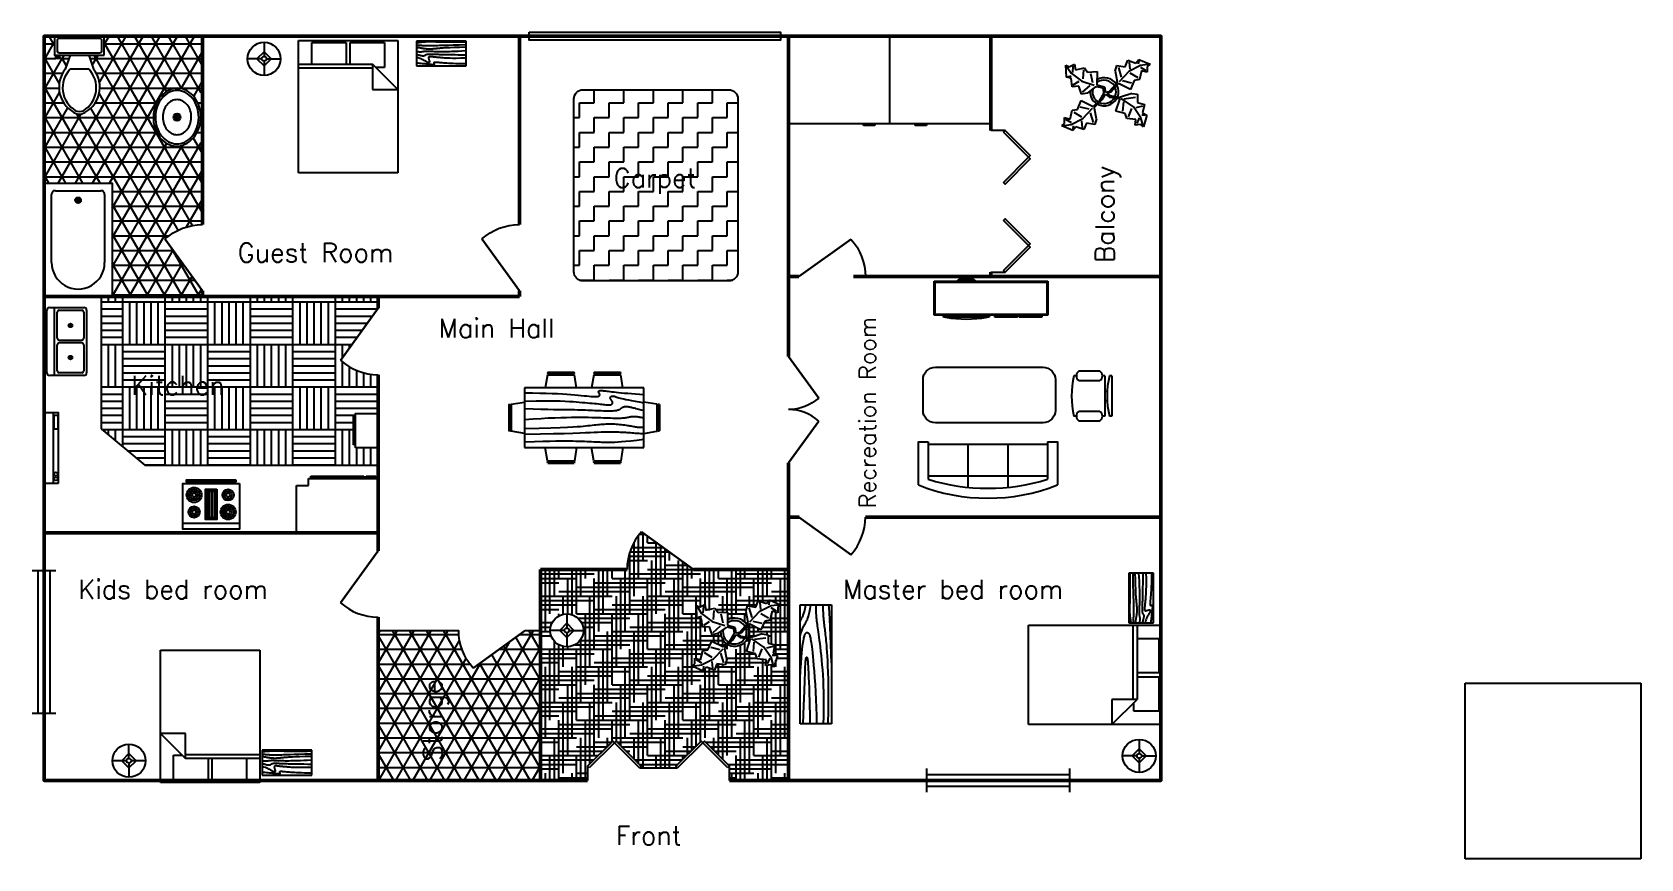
# Model space of a CAD drawing. Header units: inches. Extents: x -232 to 448, y -190 to 160.
import ezdxf

# ---------------------------------------------------------------- set-up
doc = ezdxf.new("R2010")
doc.units = ezdxf.units.IN
doc.header["$LTSCALE"] = 0.03937
doc.header["$MEASUREMENT"] = 0
doc.styles.get("Standard").update_dxf_attribs({"font": 'simplex.shx'})
picture_1 = doc.add_image_def('image1.png', size_in_pixel=(800, 800))

msp = doc.modelspace()

# ---------------------------------------------------------------- texts
at = {"attachment_point": 1, "rotation": 90}
for s, insert, char_height in [('Balcony', (217.35, 62.26), 8), ('Recreation Room', (117.4, -41.71), 7), ('Storge', (-67, -148.74), 8)]:
    msp.add_mtext_dynamic_manual_height_columns(s, width=112.29, gutter_width=0.492, heights=[0], dxfattribs=dict(at, insert=insert, char_height=char_height))
at = {"char_height": 8, "attachment_point": 1}
for s, insert in [('Carpet', (13.52, 102.08)), ('Guest Room', (-145.53, 70.51)), ('Main Hall', (-60.58, 38.52)), ('Kitchen', (-190.51, 14.27)), ('Kids bed room', (-212.97, -71.99)), ('Master bed room', (110.48, -71.99)), ('Front', (14.44, -176.2))]:
    msp.add_mtext_dynamic_manual_height_columns(s, width=112.29, gutter_width=0.492, heights=[0], dxfattribs=dict(at, insert=insert))

# ---------------------------------------------------------------- blocks, each defined once
blk = doc.blocks.new('Bed - Queen')
at = {"linetype": 'Continuous'}
for p, q in [((0, -56.000021), (0, 0)), ((0, 0), (41.999993, 0)), ((41.999993, 0), (41.999993, -56.000021)), ((5.599993, -0.84), (20.159986, -0.84)), ((5.599993, -10.08), (5.599993, -0.84)), ((20.159986, -0.84), (20.159986, -10.08)), ((21.839993, -0.84), (36.399993, -0.84)), ((21.839993, -10.08), (21.839993, -0.84)), ((36.399993, -0.84), (36.399993, -11.48)), ((0, -10.08), (31.36, -10.08)), ((31.36, -11.76), (0, -11.76)), ((41.999993, -20.72), (31.36, -10.08)), ((31.36, -10.08), (31.36, -20.72)), ((36.399993, -11.48), (32.759552, -11.48)), ((31.36, -20.72), (41.999993, -20.72)), ((41.999993, -56.000021), (0, -56.000021))]:
    blk.add_line(p, q, dxfattribs=at)
blk = doc.blocks.new('Bath Tub - 26 x 60 in.')
for p, q in [((9, -17), (9, -19)), ((8, -18), (10, -18))]:
    blk.add_line(p, q)
blk.add_lwpolyline([(0, -36), (0, 0), (60, 0), (60, -36)], close=True)
for points in [[(4, -30), (4, -6)], [(6, -4), (42, -4)], [(42, -32), (6, -32)]]:
    blk.add_lwpolyline(points)
for radius in [1.5, 1]:
    blk.add_circle((9, -18), radius)
for centre, radius, start, end in [((5.75, -5.75), 1.77, 81.8699, 188.1301), ((42, -18), 14, 270, 90), ((5.75, -30.25), 1.77, 171.8699, 278.1301)]:
    blk.add_arc(centre, radius, start, end)
blk = doc.blocks.new('Toilet - top')
for p, q in [((9.5, -6), (9.5, -2)), ((-10, -8.5), (-8, -8.5)), ((-10, -9.5), (-10, -8.5)), ((-7, -9.5), (-10, -9.5)), ((-8, -8.5), (-8, -8)), ((-7, -8), (-7, -9.5)), ((-4, -8), (-6, -14)), ((4, -8), (6, -14)), ((4, -14), (-4, -14))]:
    blk.add_line(p, q)
blk.add_lwpolyline([(10.5, -8), (10.5, 0), (-10.5, 0), (-10.5, -8)], close=True)
for points in [[(-9.5, -2), (-9.5, -6)], [(8.5, -1), (-8.5, -1)], [(-8.5, -7), (8.5, -7)]]:
    blk.add_lwpolyline(points)
for centre, radius, start, end in [((-8.62, -1.88), 0.884, 81.8699, 188.1301), ((-8.62, -6.12), 0.884, 171.8699, 278.1301), ((8.62, -1.88), 0.884, 351.8699, 98.1301), ((8.62, -6.12), 0.884, 261.8699, 8.1301), ((3.52, -21.58), 12.17, 141.46911, 247.97143), ((4.2, -21.82), 11.33, 136.36773, 238.94682), ((-3.52, -21.58), 12.17, 292.02843, 38.53071), ((-4.2, -21.82), 11.33, 301.05301, 43.63209), ((0, -27.88), 4, 245.73182, 294.26817), ((0, -29), 4, 254.86053, 285.13947)]:
    blk.add_arc(centre, radius, start, end)
blk = doc.blocks.new('Sink - Oval top')
for p, q in [((-1, 0), (1, 0)), ((0, 1), (0, -1))]:
    blk.add_line(p, q)
at = {"linetype": 'Continuous'}
for points in [[(-12.23, 0.39, 0.117634), (-11.46, -3.36, 0.104469), (-8.88, -6.8, 0.090016), (-5.08, -9.07, 0.08192), (-0.32, -10.02, 0.08192), (4.49, -9.38, 0.090016), (8.42, -7.36, 0.104469), (11.22, -4.09, 0.117634), (12.23, -0.39, 0.117634), (11.46, 3.36, 0.104469), (8.88, 6.8, 0.090016), (5.08, 9.07, 0.08192), (0.32, 10.02, 0.08192), (-4.49, 9.38, 0.090016), (-8.42, 7.36, 0.104469), (-11.22, 4.09, 0.117634)], [(-11.29, 0.16, 0.118622), (-10.52, -3.25, 0.104678), (-8.07, -6.36, 0.089562), (-4.54, -8.37, 0.081185), (-0.13, -9.15, 0.081185), (4.3, -8.49, 0.089562), (7.89, -6.58, 0.104678), (10.42, -3.55, 0.118622), (11.29, -0.16, 0.118622), (10.52, 3.25, 0.104678), (8.07, 6.36, 0.089562), (4.54, 8.37, 0.081185), (0.13, 9.15, 0.081185), (-4.3, 8.49, 0.089562), (-7.89, 6.58, 0.104678), (-10.42, 3.55, 0.118622)], [(-7.42, 0.08, 0.118283), (-6.91, -2.17, 0.104607), (-5.29, -4.21, 0.089718), (-2.97, -5.53, 0.081436), (-0.07, -6.04, 0.081436), (2.84, -5.59, 0.089718), (5.2, -4.33, 0.104607), (6.86, -2.32, 0.118283), (7.42, -0.08, 0.118283), (6.91, 2.17, 0.104607), (5.29, 4.21, 0.089718), (2.97, 5.53, 0.081436), (0.07, 6.04, 0.081436), (-2.84, 5.59, 0.089718), (-5.2, 4.33, 0.104607), (-6.86, 2.32, 0.118283)]]:
    blk.add_lwpolyline(points, format="xyb", close=True, dxfattribs=at)
for radius in [1.5, 1]:
    blk.add_circle((0, 0), radius)
blk = doc.blocks.new('Door - Bifold 60 in. Opening')
for p, q in [((0, 6), (0, 0)), ((60, 0), (60, 6))]:
    blk.add_line(p, q)
for points in [[(0.7071, 5.2929), (0, 6), (10.6066, 16.6066), (11.3137, 15.8995)], [(21.9203, 5.2929), (11.3137, 15.8995), (12.0208, 16.6066), (22.6274, 6)], [(38.0797, 5.2929), (37.3725, 6), (47.9792, 16.6066), (48.6863, 15.8995)], [(59.2929, 5.2929), (48.6863, 15.8995), (49.3933, 16.6066), (60, 6)]]:
    blk.add_lwpolyline(points, close=True)
blk = doc.blocks.new('Window - Wood Frame 36 in. Wide plan')
for p, q in [((0, 6), (0, 0)), ((0, 4.5), (36, 4.5)), ((36, 6), (36, 0)), ((0, 3), (36, 3)), ((0, 1.5), (36, 1.5))]:
    blk.add_line(p, q)
blk = doc.blocks.new('Plant - Rubber or Philodendron')
at = {"linetype": 'Continuous'}
for p, q in [((13.3837, 12.301), (14.68, 13.9039)), ((14.68, 13.9039), (19.3848, 11.8146)), ((-16.2005, 11.4774), (-13.9899, 8.1064)), ((-16.2005, 11.4774), (-14.8639, 10.7964)), ((-16.0159, 6.3329), (-16.2005, 11.4774)), ((-15.3434, 6.5514), (-13.9984, 6.9884)), ((-14.8639, 10.7964), (-12.6195, 11.8975)), ((-13.9899, 8.1064), (-9.5434, 4.7185)), ((-13.3174, 8.325), (-13.0735, 11.0065)), ((-12.6195, 11.8975), (-12.1909, 9.4345)), ((-12.1909, 9.4345), (-8.3829, 10.3)), ((-8.8369, 9.409), (-9.0894, 5.6095)), ((-8.3829, 10.3), (-7.0549, 8.501)), ((-7.0549, 8.501), (-3.0284, 8.6941)), ((-4.8529, 4.012), (-5.7184, 7.82)), ((-3.0284, 8.6941), (-3.0709, 3.1041)), ((4.6914, 8.8812), (5.3859, 11.2828)), ((4.6914, 8.8812), (5.5014, 4.4831)), ((5.3859, 11.2828), (8.8871, 10.7908)), ((5.9878, 10.4842), (7.1971, 6.3869)), ((10.3916, 8.7942), (6.2847, 4.4028)), ((8.8871, 10.7908), (9.9809, 13.4933)), ((9.9809, 13.4933), (13.3837, 12.301)), ((15.3859, 11.3055), (10.3916, 8.7942)), ((10.5828, 12.6946), (10.8893, 9.7953)), ((14.2977, 6.1031), (10.9934, 7.9956)), ((14.5816, 13.2037), (14.3848, 11.8033)), ((15.7909, 9.1065), (14.8995, 5.3044)), ((15.2875, 10.6053), (17.5907, 9.2105)), ((19.3848, 11.8146), (15.3859, 11.3055)), ((18.1925, 8.4119), (15.7909, 9.1065)), ((19.3848, 11.8146), (18.1868, 10.9119)), ((18.1868, 10.9119), (18.1925, 8.4119)), ((-14.0069, 5.8704), (-16.0159, 6.3329)), ((-13.5868, 2.2894), (-14.0069, 5.8704)), ((-10.6784, 2.491), (-13.5868, 2.2894)), ((-13.1329, 3.1804), (-10.6614, 4.727)), ((-9.5858, -0.8715), (-10.6784, 2.491)), ((-9.5434, 4.7185), (-4.1917, 2.9888)), ((-9.1318, 0.0195), (-5.9793, 2.9025)), ((-7.1228, -0.443), (-3.5248, 2.2131)), ((-3.5248, 2.2131), (-3.3011, 2.4355)), ((-3.3011, 2.4355), (-0.5306, 1.7947)), ((-3.0709, 3.1041), (0.0797, 2.3163)), ((-0.5306, 1.7947), (-0.2255, -0.5527)), ((-0.5306, 1.7947), (-0.5306, 1.7947)), ((0.0797, 2.3163), (0.4866, -0.031)), ((0.4866, -0.031), (2.1141, 0.2298)), ((2.1141, 0.2298), (5.4346, 3.9146)), ((6.1032, 3.6844), (2.8262, -0.031)), ((5.4346, 3.9146), (5.5014, 4.4831)), ((11.1089, 1.1958), (6.1032, 3.6844)), ((7.7005, 4.8881), (11.5025, 3.9967)), ((12.7005, 4.8994), (11.1089, 1.1958)), ((14.8995, 5.3044), (12.7005, 4.8994)), ((-11.3237, -7.2629), (-9.7321, -3.5593)), ((-6.3237, -7.2516), (-10.1257, -6.3602)), ((-9.7321, -3.5593), (-4.7264, -6.0479)), ((-7.1228, -0.443), (-9.5858, -0.8715)), ((-2.019, -3.6148), (-4.7264, -6.0479)), ((-4.1246, -6.8466), (-4.0579, -6.2781)), ((-4.0579, -6.2781), (-0.9375, -3.1608)), ((-2.019, -3.6148), (-0.2255, -0.5527)), ((-0.9375, -3.1608), (0.5883, -0.8135)), ((0.5883, -0.8135), (2.2447, -2.0916)), ((2.8262, -0.031), (1.3003, -0.5527)), ((1.3003, -0.5527), (2.4193, -1.4655)), ((2.2447, -2.0916), (6.7108, -2.6626)), ((2.4193, -1.4655), (6.895, -2.1175)), ((4.943, -7.9659), (6.7108, -2.6626)), ((11.6605, -0.5413), (6.895, -2.1175)), ((12.3677, -6.1981), (7.219, -2.6772)), ((8.125, -4.0768), (7.7715, -7.9659)), ((8.3544, -2.7453), (13.1973, -2.1704)), ((11.6605, -0.5413), (14.1354, -0.8948)), ((15.5496, -10.7943), (12.3677, -6.1981)), ((16.2567, -5.8446), (13.4283, -6.5517)), ((14.1354, -0.8948), (14.1354, -4.4304)), ((14.1354, -4.4304), (16.9638, -5.1375)), ((16.9638, -5.1375), (16.2567, -8.673)), ((-18.008, -14.1781), (-16.8101, -13.2754)), ((-16.8157, -10.7754), (-14.4141, -11.4699)), ((-16.8101, -13.2754), (-16.8157, -10.7754)), ((-13.9107, -12.9688), (-16.2139, -11.574)), ((-14.4141, -11.4699), (-13.5228, -7.6679)), ((-14.0091, -13.669), (-9.0148, -11.1577)), ((-13.5228, -7.6679), (-11.3237, -7.2629)), ((-12.921, -8.4665), (-9.6166, -10.359)), ((-9.206, -15.0581), (-9.5126, -12.1588)), ((-9.0148, -11.1577), (-4.9047, -6.8122)), ((-7.5103, -13.1543), (-8.6042, -15.8568)), ((-4.0092, -13.6463), (-7.5103, -13.1543)), ((-4.611, -12.8477), (-5.8203, -8.7504)), ((-3.3146, -11.2447), (-4.1246, -6.8466)), ((-3.3146, -11.2447), (-4.0092, -13.6463)), ((8.8321, -9.0266), (4.943, -7.9659)), ((9.5392, -11.1479), (8.8321, -9.0266)), ((13.4283, -11.5015), (9.5392, -11.1479)), ((10.2463, -10.4408), (11.6605, -6.9053)), ((13.0748, -13.9763), (13.4283, -11.5015)), ((14.8425, -10.7943), (13.7819, -13.2692)), ((16.6103, -14.6834), (15.5496, -10.7943)), ((17.3174, -9.7337), (15.9032, -9.7337)), ((16.2567, -8.673), (18.0245, -9.7337)), ((18.0245, -9.7337), (16.6103, -14.6834)), ((-18.008, -14.1781), (-14.0091, -13.669)), ((-13.3032, -16.2674), (-18.008, -14.1781)), ((-12.0069, -14.6645), (-13.3032, -16.2674)), ((-13.2048, -15.5672), (-13.008, -14.1668)), ((-8.6042, -15.8568), (-12.0069, -14.6645)), ((15.5496, -13.6228), (13.0748, -13.9763)), ((16.6103, -14.6834), (15.5496, -13.6228))]:
    blk.add_line(p, q, dxfattribs=at)
for centre, radius, start, end in [((0.0308, 0.1664), 6, 178.6147, 235.1169), ((0.0308, 0.1664), 5, 168.1647, 238.6725), ((0, 0), 6.1275, 34.37569, 120.1028), ((-0.0601, -0.2075), 5.2461, 33.82192, 124.9414), ((-0.2664, 0.1682), 5.2775, 338.4094, 20.03007), ((-0.098, 0.1364), 6.1288, 341.2017, 26.09184), ((-0.0234, 0.3825), 6.1492, 242.5812, 331.2714), ((-0.1102, 0.4886), 5.2883, 247.3711, 327.472)]:
    blk.add_arc(centre, radius, start, end, dxfattribs=at)
blk = doc.blocks.new('Lamp - Table')
at = {"linetype": 'Continuous'}
for p, q in [((0, 7), (0, 1)), ((-1, 0), (-7, 0)), ((0, 3), (-3, 0)), ((-3, 0), (0, -3)), ((3, 0), (0, 3)), ((0, -3), (3, 0)), ((1, 0), (7, 0)), ((0, -1), (0, -7))]:
    blk.add_line(p, q, dxfattribs=at)
for radius in [7, 1]:
    blk.add_circle((0, 0), radius, dxfattribs=at)
blk = doc.blocks.new('Dining Set - 36 x 72 in.')
at = {"linetype": 'Continuous'}
for p, q in [((-22.2343, 26.00059), (-23.4847, 17.99762)), ((-22.2304, 26), (-5.7608, 26)), ((-22, 27.5), (-22.1562, 26.50042)), ((-5.8416, 26.5), (-22.1534, 26.5)), ((-22, 27.5), (-6, 27.5)), ((-5.8437, 26.49966), (-6, 27.5)), ((-4.5152, 17.99762), (-5.7655, 25.99926)), ((5.7657, 26.00059), (4.5153, 17.99762)), ((5.7696, 26), (22.2392, 26)), ((6, 27.5), (5.8438, 26.50042)), ((22.1584, 26.5), (5.8466, 26.5)), ((6, 27.5), (22, 27.5)), ((22.1563, 26.49966), (22, 27.5)), ((23.4848, 17.99762), (22.2345, 25.99926)), ((36, 18), (-36, 18)), ((-36, 18), (-36, -18)), ((36, -18), (36, 18)), ((-45.5, 8), (-44.5004, 8.15617)), ((-45.5, 8), (-45.5, -8)), ((-44.5, -8.15843), (-44.5, 8.15338)), ((-44.0006, 8.23428), (-35.9976, 9.48474)), ((-44, 8.23041), (-44, -8.23915)), ((44.0006, 8.23428), (35.9976, 9.48474)), ((44, 8.23041), (44, -8.23915)), ((44.5, -8.15843), (44.5, 8.15338)), ((45.5, 8), (44.5005, 8.15617)), ((45.5, 8), (45.5, -8)), ((-44.4997, -8.15631), (-45.5, -8)), ((-35.9976, -9.48476), (-43.9993, -8.2345)), ((35.9976, -9.48476), (43.9993, -8.2345)), ((44.4997, -8.15631), (45.5, -8)), ((-36, -18), (36, -18)), ((-22.2343, -26.0006), (-23.4847, -17.99762)), ((-4.5152, -17.99762), (-5.7655, -25.99928)), ((5.7657, -26.0006), (4.5153, -17.99762)), ((23.4848, -17.99762), (22.2345, -25.99928)), ((-22.2304, -26), (-5.7608, -26)), ((-22, -27.5), (-22.1562, -26.50044)), ((-5.8416, -26.5), (-22.1534, -26.5)), ((-22, -27.5), (-6, -27.5)), ((-5.8437, -26.49967), (-6, -27.5)), ((5.7696, -26), (22.2392, -26)), ((6, -27.5), (5.8438, -26.50044)), ((22.1584, -26.5), (5.8466, -26.5)), ((6, -27.5), (22, -27.5)), ((22.1563, -26.49967), (22, -27.5))]:
    blk.add_line(p, q, dxfattribs=at)
for points in [[(-36, 15), (-31.1772, 14.97754), (-26.8079, 14.91406), (-22.8538, 14.81543), (-19.276, 14.6875), (-16.0362, 14.53613), (-13.0957, 14.36718), (-10.4159, 14.18652), (-7.9583, 14), (-5.6904, 13.81315), (-3.6035, 13.63021), (-1.6954, 13.45508), (0.0365, 13.29166), (1.5945, 13.14388), (2.9811, 13.01562), (4.1988, 12.9108), (5.25, 12.83333), (6.1393, 12.78613), (6.8802, 12.76823), (7.4883, 12.77767), (7.9792, 12.8125), (8.3685, 12.87077), (8.6719, 12.95052), (8.9049, 13.0498), (9.0833, 13.16666), (9.2205, 13.29899), (9.3216, 13.44401), (9.3895, 13.59879), (9.4271, 13.76041), (9.4373, 13.92594), (9.4232, 14.09245), (9.3875, 14.257), (9.3333, 14.41666), (9.2638, 14.56917), (9.1836, 14.71484), (9.0975, 14.85465), (9.0104, 14.98958), (8.9272, 15.1206), (8.8529, 15.2487), (8.7922, 15.37483), (8.75, 15.5), (8.7305, 15.62467), (8.7344, 15.74739), (8.7617, 15.86621), (8.8125, 15.97916), (8.8867, 16.08431), (8.9844, 16.17968), (9.1055, 16.26334), (9.25, 16.33333), (9.4189, 16.38802), (9.6172, 16.42708), (9.8506, 16.45052), (10.125, 16.45833), (10.4463, 16.45052), (10.8203, 16.42708), (11.2529, 16.38802), (11.75, 16.33333), (12.3184, 16.26318), (12.9694, 16.17838), (13.7151, 16.07991), (14.5677, 15.96875), (15.5395, 15.84586), (16.6426, 15.71224), (17.8893, 15.56884), (19.2917, 15.41666), (20.859, 15.25667), (22.5879, 15.08984), (24.4721, 14.91715), (26.5052, 14.73958), (28.6809, 14.5581), (30.9929, 14.3737), (33.4347, 14.18733), (36, 14)], [(-36, 10), (-28.9766, 10.14274), (-23.1725, 10.20442), (-18.4241, 10.19775), (-14.5677, 10.13541), (-11.4399, 10.03011), (-8.877, 9.89453), (-6.7154, 9.74137), (-4.7917, 9.58333), (-2.9698, 9.43082), (-1.2246, 9.28515), (0.4415, 9.14534), (2.026, 9.01041), (3.5266, 8.87939), (4.9408, 8.7513), (6.266, 8.62516), (7.5, 8.5), (8.6411, 8.37549), (9.6914, 8.2539), (10.6538, 8.13818), (11.5312, 8.03125), (12.3267, 7.93603), (13.043, 7.85547), (13.6831, 7.79248), (14.25, 7.75), (14.7471, 7.7303), (15.1797, 7.73307), (15.5537, 7.75732), (15.875, 7.80208), (16.1494, 7.86637), (16.3828, 7.94922), (16.5811, 8.04964), (16.75, 8.16666), (16.8944, 8.29915), (17.0143, 8.44531), (17.1089, 8.60319), (17.1771, 8.77083), (17.218, 8.94629), (17.2305, 9.1276), (17.2137, 9.31282), (17.1667, 9.5), (17.0895, 9.6875), (16.987, 9.875), (16.8649, 10.0625), (16.7292, 10.25), (16.5856, 10.4375), (16.4401, 10.625), (16.2985, 10.8125), (16.1667, 11), (16.05, 11.18733), (15.9518, 11.3737), (15.8752, 11.5581), (15.8229, 11.73958), (15.798, 11.91715), (15.8034, 12.08984), (15.842, 12.25667), (15.9167, 12.41666), (16.0295, 12.56836), (16.1784, 12.70833), (16.3605, 12.83268), (16.5729, 12.9375), (16.8127, 13.01888), (17.0768, 13.07291), (17.3625, 13.0957), (17.6667, 13.08333), (17.9894, 13.03312), (18.3418, 12.94726), (18.7382, 12.82918), (19.1927, 12.68229), (19.7195, 12.51001), (20.3327, 12.31575), (21.0465, 12.10294), (21.875, 11.875), (22.8357, 11.63354), (23.959, 11.37304), (25.2786, 11.08618), (26.8282, 10.76562), (28.6414, 10.40405), (30.752, 9.99414), (33.1936, 9.52856), (36, 9)], [(-36, 5.5), (-30.7157, 5.3348), (-26.069, 5.20963), (-21.9946, 5.11767), (-18.4271, 5.05208), (-15.3009, 5.00602), (-12.5508, 4.97265), (-10.1112, 4.94515), (-7.9167, 4.91666), (-5.909, 4.88167), (-4.0586, 4.83984), (-2.3429, 4.79215), (-0.7396, 4.73958), (0.7739, 4.6831), (2.22, 4.6237), (3.6213, 4.56233), (5, 4.5), (6.373, 4.43782), (7.7344, 4.3776), (9.0723, 4.32129), (10.375, 4.27083), (11.6309, 4.22819), (12.8281, 4.19531), (13.9551, 4.17415), (15, 4.16666), (15.954, 4.17448), (16.819, 4.19791), (17.6001, 4.23698), (18.3021, 4.29166), (18.9299, 4.36198), (19.4883, 4.44791), (19.9823, 4.54948), (20.4167, 4.66666), (20.7969, 4.79899), (21.1302, 4.94401), (21.4245, 5.09879), (21.6875, 5.26041), (21.9271, 5.42594), (22.1511, 5.59245), (22.3672, 5.757), (22.5834, 5.91666), (22.8065, 6.06868), (23.0404, 6.21093), (23.2879, 6.34147), (23.5521, 6.45833), (23.8358, 6.55957), (24.142, 6.64323), (24.4735, 6.70735), (24.8334, 6.75), (25.2235, 6.76969), (25.642, 6.76692), (26.0858, 6.74267), (26.5521, 6.69791), (27.0379, 6.63362), (27.5404, 6.55078), (28.0565, 6.45036), (28.5834, 6.33333), (29.1242, 6.19987), (29.7071, 6.04687), (30.3661, 5.87044), (31.1354, 5.66666), (32.0493, 5.43164), (33.142, 5.16146), (34.4475, 4.85221), (36, 4.5)], [(-36, -1), (-30.7915, -0.6591), (-26.0195, -0.38216), (-21.6519, -0.16284), (-17.6563, 0.00521), (-14.0005, 0.12833), (-10.6523, 0.21289), (-7.5796, 0.26522), (-4.75, 0.29166), (-2.134, 0.29793), (0.2878, 0.28711), (2.5317, 0.26163), (4.6146, 0.22396), (6.5529, 0.17651), (8.3633, 0.12174), (10.0623, 0.06209), (11.6667, 0), (13.1899, -0.06201), (14.6341, -0.1211), (15.9982, -0.17432), (17.2813, -0.21875), (18.4823, -0.25147), (19.6003, -0.26953), (20.6343, -0.27002), (21.5834, -0.25), (22.4481, -0.20768), (23.2357, -0.14584), (23.9549, -0.06836), (24.6146, 0.02083), (25.2235, 0.11784), (25.7904, 0.21875), (26.3241, 0.31966), (26.8334, 0.41666), (27.3265, 0.50618), (27.8099, 0.58593), (28.2894, 0.65397), (28.7709, 0.70833), (29.2601, 0.74707), (29.763, 0.76823), (30.2855, 0.76985), (30.8334, 0.75), (31.4088, 0.70784), (31.9994, 0.64713), (32.589, 0.57275), (33.1615, 0.48958), (33.7008, 0.4025), (34.1908, 0.3164), (34.6153, 0.23616), (34.9584, 0.16666), (35.2099, 0.11165), (35.3848, 0.07031), (35.504, 0.04069), (35.5886, 0.02083), (35.6594, 0.00879), (35.7377, 0.0026), (35.8442, 0.00032), (36, 0)], [(-36, -6.5), (-27.1843, -6.31267), (-20.084, -6.1263), (-14.469, -5.9419), (-10.1094, -5.76042), (-6.7752, -5.58285), (-4.2363, -5.41016), (-2.2629, -5.24333), (-0.625, -5.08334), (0.8708, -4.93099), (2.2715, -4.78646), (3.5872, -4.64974), (4.8281, -4.52084), (6.0046, -4.39974), (7.127, -4.28646), (8.2053, -4.18099), (9.25, -4.08334), (10.2705, -3.99382), (11.2734, -3.91407), (12.2647, -3.84603), (13.25, -3.79167), (14.2354, -3.75293), (15.2266, -3.73177), (16.2295, -3.73015), (17.25, -3.75), (18.2912, -3.79248), (19.3451, -3.85547), (20.4009, -3.93604), (21.4479, -4.03125), (22.4754, -4.13819), (23.4727, -4.25391), (24.4289, -4.37549), (25.3334, -4.5), (26.1785, -4.62492), (26.9694, -4.74935), (27.7145, -4.87281), (28.4219, -4.99479), (29.1, -5.11483), (29.7572, -5.23242), (30.4016, -5.34709), (31.0417, -5.45834), (31.6837, -5.56437), (32.3262, -5.65821), (32.9658, -5.73153), (33.599, -5.77604), (34.2224, -5.78345), (34.8327, -5.74545), (35.4264, -5.65373), (36, -5.5)], [(-36, -10), (-26.4022, -9.81299), (-18.4675, -9.62891), (-11.9839, -9.45069), (-6.7396, -9.28125), (-2.5226, -9.12354), (0.8789, -8.98047), (3.6769, -8.85498), (6.0833, -8.75), (8.2767, -8.66765), (10.3021, -8.60677), (12.1712, -8.56543), (13.8958, -8.54167), (15.4876, -8.53353), (16.9583, -8.53907), (18.3197, -8.55632), (19.5834, -8.58334), (20.7616, -8.61841), (21.8685, -8.66081), (22.9188, -8.71004), (23.9271, -8.76563), (24.9081, -8.82707), (25.8763, -8.89388), (26.8465, -8.96558), (27.8334, -9.04167), (28.8474, -9.12118), (29.8828, -9.20117), (30.93, -9.27824), (31.9792, -9.34896), (33.0205, -9.40991), (34.0443, -9.45768), (35.0407, -9.48885), (36, -9.5)], [(-36, -14.5), (-30.0881, -14.33513), (-25.0332, -14.21224), (-20.7312, -14.12647), (-17.0781, -14.07292), (-13.97, -14.04671), (-11.3027, -14.04297), (-8.9724, -14.05681), (-6.875, -14.08334), (-4.9224, -14.11833), (-3.0905, -14.16016), (-1.3709, -14.20785), (0.2448, -14.26042), (1.7647, -14.3169), (3.1973, -14.3763), (4.5507, -14.43767), (5.8333, -14.5), (7.0554, -14.5621), (8.235, -14.62175), (9.3922, -14.67652), (10.5469, -14.72396), (11.7192, -14.76164), (12.929, -14.78711), (14.1965, -14.79794), (15.5417, -14.79167), (16.9933, -14.76424), (18.6152, -14.70508), (20.4804, -14.60197), (22.6615, -14.44271), (25.2312, -14.21509), (28.2624, -13.9069), (31.8277, -13.50594), (36, -13)]]:
    blk.add_lwpolyline(points, dxfattribs=at)
blk = doc.blocks.new('Sofa - Roundback 7 ft.')
at = {"linetype": 'Continuous'}
for p, q in [((-12.00002, -32.4421), (-12.00003, -6.5971)), ((11.99997, -32.4421), (11.99998, -6.5971)), ((-36.000027, -34), (-36.000027, -11.4696)), ((-35.999844, -13.3819), (35.9998, -13.3819)), ((35.99998, -34), (35.99998, -11.4696)), ((-36.000027, -32.4421), (35.99998, -32.4421))]:
    blk.add_line(p, q, dxfattribs=at)
for points in [[(-36.000027, -34), (-42.000027, -34), (-42.000027, -8)], [(41.99998, -8), (41.99998, -34), (35.99998, -34)]]:
    blk.add_lwpolyline(points, dxfattribs=at)
for centre, radius, start, end in [((0, -114.25), 114.25, 68.43141, 111.5686), ((-0.00001, -127.1968), 121.1968, 72.72033, 107.2797)]:
    blk.add_arc(centre, radius, start, end, dxfattribs=at)
blk = doc.blocks.new('Door')
at = {"lineweight": 30}
blk.add_line((0, 0), (15.93, 22.03), dxfattribs=at)
blk.add_arc((-0.03, 4.2), 23.92, 48.17389, 89.93971)
blk = doc.blocks.new('Entertainment Center')
at = {"linetype": 'Continuous'}
for p, q in [((-4, 0), (-5, -1)), ((4, 0), (-4, 0)), ((5, -1), (4, 0)), ((-17, -19), (-17, -1)), ((-17, -1), (43, -1)), ((-16.5, -18.5), (-16.5, -1.5)), ((-16.5, -1.5), (42.5, -1.5)), ((42.5, -1.5), (42.5, -18.5)), ((43, -1), (43, -19)), ((43, -19), (-17, -19)), ((42.5, -18.5), (-16.5, -18.5)), ((-12, -20), (-12, -19)), ((12, -20), (-12, -20)), ((12, -19), (12, -20)), ((15, -20), (15, -19)), ((27, -20), (15, -20)), ((27, -19), (27, -20)), ((28, -20), (28, -19)), ((40, -20), (28, -20)), ((40, -19), (40, -20))]:
    blk.add_line(p, q, dxfattribs=at)
blk.add_arc((0, 40), 61, 259.6111, 280.3889, dxfattribs=at)
blk = doc.blocks.new('Chair - Desk')
at = {"linetype": 'Continuous'}
for p, q in [((-8.5, 0), (-8.5, -1)), ((-8.5, 0), (8.5, 0)), ((8.5, 0), (8.5, -1)), ((-10.5, -5), (-10.5, -14)), ((-8.5, -3), (-8.5, -4)), ((-8.5, -3), (8.5, -3)), ((-6.5, -14), (-6.5, -5)), ((-2, -3), (-2, -1.9355)), ((2, -1.9576), (2, -3)), ((6.5, -5), (6.5, -14)), ((8.5, -3), (8.5, -4)), ((10.5, -14), (10.5, -5)), ((-8.5, -15), (-8.5, -16)), ((8.5, -15), (8.5, -16))]:
    blk.add_line(p, q, dxfattribs=at)
for centre, radius, start, end in [((-8.5, -6.5), 2.5, 36.8699, 143.1301), ((0, 34.625), 36.625, 256.5803, 283.4197), ((8.5, -6.5), 2.5, 36.8699, 143.1301), ((-8.5, -12.5), 2.5, 216.8699, 323.1301), ((0, 19.625), 36.625, 256.5803, 283.4197), ((8.5, -12.5), 2.5, 216.8699, 323.1301)]:
    blk.add_arc(centre, radius, start, end, dxfattribs=at)
blk = doc.blocks.new('Table - Rectangular Woodgrain 60 x 30 in.')
at = {"linetype": 'Continuous'}
for p, q in [((0, 0), (0, -30)), ((60, 0), (0, 0)), ((60, -30), (60, 0)), ((0, -30), (60, -30))]:
    blk.add_line(p, q, dxfattribs=at)
for points in [[(0, -2.4), (4.8155, -2.418), (9.0302, -2.4688), (12.709, -2.5477), (15.9167, -2.65), (18.7181, -2.7711), (21.1781, -2.9063), (23.3616, -3.0508), (25.3333, -3.2), (27.1477, -3.3495), (28.8172, -3.4958), (30.3437, -3.636), (31.7291, -3.7667), (32.9756, -3.8849), (34.0849, -3.9875), (35.059, -4.0714), (35.9, -4.1334), (36.6114, -4.1711), (37.2041, -4.1854), (37.6906, -4.1779), (38.0833, -4.15), (38.3948, -4.1034), (38.6375, -4.0396), (38.8239, -3.9602), (38.9666, -3.8667), (39.0764, -3.7608), (39.1573, -3.6448), (39.2116, -3.521), (39.2416, -3.3917), (39.2498, -3.2593), (39.2385, -3.1261), (39.21, -2.9944), (39.1666, -2.8667), (39.111, -2.7447), (39.0468, -2.6281), (38.978, -2.5163), (38.9083, -2.4083), (38.8418, -2.3035), (38.7823, -2.201), (38.7337, -2.1001), (38.7, -2), (38.6844, -1.9003), (38.6875, -1.8021), (38.7094, -1.707), (38.75, -1.6167), (38.8094, -1.5326), (38.8875, -1.4563), (38.9844, -1.3893), (39.1, -1.3333), (39.2351, -1.2896), (39.3937, -1.2583), (39.5804, -1.2396), (39.8, -1.2333), (40.057, -1.2396), (40.3562, -1.2583), (40.7023, -1.2896), (41.1, -1.3333), (41.5547, -1.3895), (42.0755, -1.4573), (42.6721, -1.5361), (43.3542, -1.625), (44.1316, -1.7233), (45.014, -1.8302), (46.0114, -1.9449), (47.1333, -2.0667), (48.3862, -2.1947), (49.7625, -2.3281), (51.2513, -2.4663), (52.8416, -2.6083), (54.5226, -2.7535), (56.2833, -2.9011), (58.1127, -3.0501), (60, -3.2)], [(0, -9.2), (6.5759, -9.0858), (11.9385, -9.0365), (16.2527, -9.0418), (19.6833, -9.0917), (22.3952, -9.1759), (24.5531, -9.2844), (26.322, -9.4069), (27.8666, -9.5333), (29.3241, -9.6553), (30.7203, -9.7719), (32.0532, -9.8837), (33.3208, -9.9917), (34.5213, -10.0965), (35.6526, -10.199), (36.7128, -10.2999), (37.7, -10.4), (38.6129, -10.4996), (39.4531, -10.5969), (40.223, -10.6895), (40.925, -10.775), (41.5613, -10.8512), (42.1344, -10.9156), (42.6465, -10.966), (43.1, -11), (43.4976, -11.0158), (43.8437, -11.0136), (44.143, -10.9942), (44.4, -10.9583), (44.6195, -10.9069), (44.8062, -10.8406), (44.9648, -10.7603), (45.1, -10.6667), (45.2155, -10.5598), (45.3114, -10.4365), (45.3871, -10.2929), (45.4416, -10.125), (45.4743, -9.929), (45.4844, -9.7011), (45.4709, -9.4371), (45.4333, -9.1333), (45.3716, -8.7883), (45.2896, -8.4104), (45.1919, -8.0107), (45.0833, -7.6), (44.9685, -7.1893), (44.8521, -6.7896), (44.7388, -6.4117), (44.6333, -6.0667), (44.54, -5.7628), (44.4614, -5.4979), (44.4001, -5.2675), (44.3583, -5.0667), (44.3384, -4.8909), (44.3427, -4.7354), (44.3736, -4.5956), (44.4333, -4.4667), (44.5236, -4.3453), (44.6427, -4.2333), (44.7884, -4.1339), (44.9583, -4.05), (45.1501, -3.9849), (45.3614, -3.9417), (45.59, -3.9234), (45.8333, -3.9333), (46.0915, -3.9749), (46.3734, -4.0531), (46.6906, -4.1736), (47.0542, -4.3417), (47.4756, -4.5629), (47.9661, -4.8427), (48.5372, -5.1866), (49.2, -5.6), (49.9676, -6.0844), (50.8594, -6.625), (51.8965, -7.2031), (53.1, -7.8), (54.491, -8.3969), (56.0906, -8.975), (57.9199, -9.5156), (60, -10)], [(0, -12.8), (5.1847, -12.9322), (9.6213, -13.0323), (13.3963, -13.1059), (16.5958, -13.1583), (19.3063, -13.1952), (21.614, -13.2219), (23.6054, -13.2439), (25.3666, -13.2667), (26.9728, -13.2947), (28.4531, -13.3281), (29.8256, -13.3663), (31.1083, -13.4083), (32.3191, -13.4535), (33.476, -13.501), (34.597, -13.5501), (35.7, -13.6), (36.7984, -13.6497), (37.8875, -13.6979), (38.9578, -13.743), (40, -13.7833), (41.0047, -13.8174), (41.9625, -13.8438), (42.864, -13.8607), (43.7, -13.8667), (44.4631, -13.8604), (45.1552, -13.8417), (45.7801, -13.8104), (46.3416, -13.7667), (46.8439, -13.7104), (47.2906, -13.6417), (47.6858, -13.5604), (48.0333, -13.4667), (48.3375, -13.3608), (48.6042, -13.2448), (48.8396, -13.121), (49.05, -12.9917), (49.2417, -12.8593), (49.4208, -12.7261), (49.5937, -12.5944), (49.7667, -12.4667), (49.9452, -12.3451), (50.1323, -12.2313), (50.3303, -12.1268), (50.5416, -12.0333), (50.7686, -11.9524), (51.0135, -11.8854), (51.2788, -11.8341), (51.5666, -11.8), (51.8785, -11.7843), (52.2116, -11.7865), (52.562, -11.8059), (52.926, -11.8417), (53.2998, -11.8931), (53.6795, -11.9594), (54.0614, -12.0397), (54.4416, -12.1333), (54.8223, -12.2401), (55.2293, -12.3625), (55.6942, -12.5037), (56.2489, -12.6667), (56.9251, -12.8547), (57.7545, -13.0708), (58.7689, -13.3182), (60, -13.6)], [(0, -18), (5.124, -17.7273), (9.6609, -17.5057), (13.6705, -17.3303), (17.2125, -17.1958), (20.3467, -17.0973), (23.1328, -17.0297), (25.6307, -16.9878), (27.9, -16.9667), (29.9928, -16.9617), (31.9302, -16.9703), (33.7254, -16.9907), (35.3917, -17.0208), (36.9423, -17.0588), (38.3906, -17.1026), (39.7499, -17.1503), (41.0333, -17.2), (42.2519, -17.2496), (43.4073, -17.2969), (44.4986, -17.3395), (45.525, -17.375), (46.4858, -17.4012), (47.3802, -17.4156), (48.2074, -17.416), (48.9667, -17.4), (49.6583, -17.3662), (50.2872, -17.3167), (50.8595, -17.2547), (51.3812, -17.1833), (51.8584, -17.1057), (52.2971, -17.025), (52.7034, -16.9443), (53.0833, -16.8667), (53.443, -16.7951), (53.789, -16.7313), (54.128, -16.6768), (54.4666, -16.6334), (54.8115, -16.6024), (55.1693, -16.5854), (55.5465, -16.5841), (55.95, -16.6), (56.3828, -16.6337), (56.8346, -16.6823), (57.2915, -16.7418), (57.7396, -16.8084), (58.165, -16.878), (58.5539, -16.9469), (58.8924, -17.0111), (59.1666, -17.0667), (59.3679, -17.1107), (59.5078, -17.1438), (59.6032, -17.1675), (59.6708, -17.1833), (59.7275, -17.193), (59.7901, -17.1979), (59.8753, -17.1998), (60, -17.2)], [(0, -22.4), (8.0098, -22.2501), (14.4094, -22.1011), (19.4168, -21.9535), (23.25, -21.8083), (26.1269, -21.6663), (28.2656, -21.5281), (29.884, -21.3947), (31.2, -21.2667), (32.3967, -21.1448), (33.5172, -21.0292), (34.5697, -20.9198), (35.5625, -20.8167), (36.5037, -20.7198), (37.4015, -20.6292), (38.2642, -20.5448), (39.1, -20.4667), (39.9164, -20.3951), (40.7187, -20.3313), (41.5117, -20.2768), (42.3, -20.2333), (43.0883, -20.2024), (43.8812, -20.1854), (44.6836, -20.1841), (45.5, -20.2), (46.3328, -20.234), (47.1747, -20.2844), (48.0163, -20.3488), (48.8479, -20.425), (49.66, -20.5106), (50.4429, -20.6031), (51.1872, -20.7004), (51.8833, -20.8), (52.5246, -20.8999), (53.1166, -20.9995), (53.6681, -21.0983), (54.1875, -21.1958), (54.6834, -21.2919), (55.1646, -21.3859), (55.6394, -21.4777), (56.1167, -21.5667), (56.6028, -21.6515), (57.0961, -21.7266), (57.5929, -21.7852), (58.0896, -21.8208), (58.5823, -21.8268), (59.0674, -21.7964), (59.5412, -21.723), (60, -21.6)], [(0, -25.2), (8.6355, -25.0504), (15.7026, -24.9031), (21.4049, -24.7606), (25.9458, -24.625), (29.529, -24.4988), (32.3578, -24.3844), (34.6359, -24.284), (36.5667, -24.2), (38.3213, -24.1341), (39.9417, -24.0854), (41.437, -24.0523), (42.8167, -24.0333), (44.0901, -24.0268), (45.2667, -24.0313), (46.3557, -24.0451), (47.3667, -24.0667), (48.309, -24.0947), (49.1928, -24.1287), (50.0284, -24.168), (50.826, -24.2125), (51.5959, -24.2617), (52.3483, -24.3151), (53.0935, -24.3725), (53.8417, -24.4334), (54.6009, -24.497), (55.3699, -24.561), (56.1454, -24.6226), (56.9239, -24.6792), (57.7021, -24.7279), (58.4764, -24.7662), (59.2435, -24.7911), (60, -24.8)], [(0, -28.8), (5.6867, -28.6681), (10.45, -28.5698), (14.407, -28.5012), (17.675, -28.4584), (20.3711, -28.4374), (22.6125, -28.4344), (24.5164, -28.4455), (26.2, -28.4667), (27.762, -28.4947), (29.2276, -28.5281), (30.6033, -28.5663), (31.8958, -28.6084), (33.1118, -28.6535), (34.2578, -28.7011), (35.3405, -28.7501), (36.3666, -28.8), (37.3443, -28.8497), (38.288, -28.8974), (39.2137, -28.9412), (40.1375, -28.9792), (41.0753, -29.0093), (42.0432, -29.0297), (43.0572, -29.0384), (44.1333, -29.0333), (45.2936, -29.0114), (46.5843, -28.9641), (48.0579, -28.8816), (49.7666, -28.7542), (51.7629, -28.5721), (54.0989, -28.3255), (56.8272, -28.0048), (60, -27.6)]]:
    blk.add_lwpolyline(points, dxfattribs=at)
blk = doc.blocks.new('Hutch - 19 x 72 in.')
at = {"linetype": 'Continuous'}
for p, q in [((0, -19), (0, 0)), ((0, 0), (71.999994, 0)), ((71.999994, 0), (71.999994, -19)), ((71.999994, -19), (0, -19))]:
    blk.add_line(p, q, dxfattribs=at)
for points in [[(26.99999, 0), (32.30411, -0.35238), (36.66731, -0.66276), (40.20336, -0.93603), (43.02603, -1.17708), (45.2491, -1.39079), (46.98632, -1.58203), (48.35147, -1.7557), (49.45833, -1.91667), (50.40388, -2.06917), (51.21809, -2.21484), (51.91414, -2.35465), (52.5052, -2.48958), (53.00447, -2.6206), (53.42512, -2.7487), (53.78035, -2.87484), (54.08333, -3), (54.34537, -3.12516), (54.57031, -3.2513), (54.76008, -3.37939), (54.91666, -3.51042), (55.04198, -3.64534), (55.13801, -3.78516), (55.2067, -3.93083), (55.24999, -4.08333), (55.26904, -4.24316), (55.26171, -4.40885), (55.22509, -4.57845), (55.15624, -4.75), (55.05224, -4.92155), (54.91015, -5.09115), (54.72704, -5.25684), (54.49999, -5.41667), (54.22493, -5.56934), (53.89322, -5.71615), (53.49511, -5.85905), (53.02083, -6), (52.4606, -6.14095), (51.80468, -6.28385), (51.04329, -6.43066), (50.16666, -6.58333), (49.16007, -6.74381), (47.98892, -6.91406), (46.61368, -7.09603), (44.99478, -7.29167), (43.09268, -7.50293), (40.86783, -7.73177), (38.28067, -7.98014), (35.29166, -8.25), (31.87654, -8.54053), (28.07226, -8.83984), (23.93107, -9.1333), (19.5052, -9.40625), (14.84692, -9.64404), (10.00846, -9.83203), (5.04207, -9.95557), (0, -10)], [(52.99999, 0), (54.87133, -0.53955), (56.39257, -1.03516), (57.61205, -1.48975), (58.57812, -1.90625), (59.3391, -2.2876), (59.94335, -2.63672), (60.4392, -2.95654), (60.87499, -3.25), (61.29247, -3.52002), (61.70702, -3.76953), (62.12743, -4.00146), (62.56249, -4.21875), (63.02099, -4.42432), (63.51171, -4.62109), (64.04345, -4.81201), (64.62499, -5), (65.26489, -5.1875), (65.9707, -5.375), (66.74975, -5.5625), (67.60937, -5.75), (68.55688, -5.9375), (69.5996, -6.125), (70.744867, -6.3125), (71.999994, -6.5)], [(61.49999, 0), (62.35961, -0.35254), (63.08007, -0.66406), (63.68627, -0.94043), (64.20312, -1.1875), (64.65551, -1.41113), (65.06835, -1.61719), (65.46655, -1.81152), (65.87499, -2), (66.31762, -2.1875), (66.81445, -2.375), (67.38452, -2.5625), (68.04687, -2.75), (68.82055, -2.9375), (69.7246, -3.125), (70.77807, -3.3125), (71.999994, -3.5)], [(0, -2), (11.2006, -2.34123), (19.90169, -2.62044), (26.43969, -2.84595), (31.15103, -3.02604), (34.37214, -3.16903), (36.43945, -3.2832), (37.68936, -3.37687), (38.45833, -3.45833), (39.02937, -3.53459), (39.472, -3.60742), (39.80232, -3.67733), (40.03645, -3.74479), (40.1905, -3.8103), (40.28059, -3.87435), (40.32283, -3.93742), (40.33333, -4), (40.32405, -4.0625), (40.29036, -4.125), (40.22346, -4.1875), (40.11458, -4.25), (39.95491, -4.3125), (39.73567, -4.375), (39.44807, -4.4375), (39.08333, -4.5), (38.62491, -4.56282), (38.02538, -4.6276), (37.22957, -4.69629), (36.18228, -4.77083), (34.82836, -4.85319), (33.11262, -4.94531), (30.97989, -5.04915), (28.37499, -5.16667), (25.27416, -5.29818), (21.77929, -5.4375), (18.02368, -5.57682), (14.14062, -5.70833), (10.26342, -5.82422), (6.52539, -5.91667), (3.05981, -5.97786), (0, -6)], [(71.999994, -9.5), (70.071934, -9.51147), (68.38801, -9.54492), (66.91113, -9.59888), (65.60416, -9.67187), (64.43001, -9.76245), (63.35156, -9.86914), (62.3317, -9.99048), (61.33333, -10.125), (60.32128, -10.27157), (59.26822, -10.43034), (58.14876, -10.60181), (56.93749, -10.78646), (55.60904, -10.98478), (54.13801, -11.19726), (52.49902, -11.4244), (50.66666, -11.66667), (48.62239, -11.92358), (46.37499, -12.19075), (43.9401, -12.46281), (41.33333, -12.73437), (38.57031, -13.00008), (35.66666, -13.25456), (32.63801, -13.49243), (29.49999, -13.70833), (26.26367, -13.89689), (22.92187, -14.05273), (19.46289, -14.17049), (15.875, -14.24479), (12.14648, -14.27026), (8.26562, -14.24154), (4.2207, -14.15324), (0, -14)], [(0, -17), (8.37556, -17.14274), (15.58268, -17.20443), (21.74194, -17.19775), (26.97395, -17.13542), (31.39933, -17.03011), (35.13866, -16.89453), (38.31257, -16.74137), (41.04166, -16.58333), (43.4322, -16.43083), (45.5332, -16.28516), (47.37931, -16.14534), (49.0052, -16.01042), (50.44555, -15.87939), (51.73502, -15.7513), (52.90828, -15.62516), (53.99999, -15.5), (55.04044, -15.37508), (56.04231, -15.25065), (57.01391, -15.1272), (57.96353, -15.00521), (58.89949, -14.88517), (59.83007, -14.76758), (60.76358, -14.65291), (61.70833, -14.54167), (62.6752, -14.43465), (63.68554, -14.33398), (64.76326, -14.24211), (65.93229, -14.16146), (67.21655, -14.09448), (68.63997, -14.04362), (70.226475, -14.01131), (71.999994, -14)], [(36.99999, -19), (42.40038, -18.8125), (47.95312, -18.625), (53.43554, -18.4375), (58.62499, -18.25), (63.29882, -18.0625), (67.23437, -17.875), (70.208978, -17.6875), (71.999994, -17.5)]]:
    blk.add_lwpolyline(points, dxfattribs=at)
blk = doc.blocks.new('Range-Oven - 30 in top')
for p, q in [((0, -3), (30, -3)), ((12, -6), (18, -6)), ((13, -20), (13, -6)), ((14, -6), (14, -20)), ((15, -20), (15, -6)), ((16, -6), (16, -20)), ((17, -20), (17, -6)), ((6, -24), (6, -25)), ((8, -25), (8, -24)), ((18, -20), (12, -20)), ((22, -25), (22, -24)), ((24, -24), (24, -25))]:
    blk.add_line(p, q)
for points in [[(0, -24), (0, 0), (30, 0), (30, -24)], [(12, -21), (12, -5), (18, -5), (18, -21)], [(2, -26), (2, -25), (28, -25), (28, -26)]]:
    blk.add_lwpolyline(points, close=True)
for centre, radius in [((6, -9), 4), ((6, -9), 3), ((6, -9), 2), ((6, -9), 1), ((24, -9), 3), ((24, -9), 2), ((24, -9), 1), ((6, -18), 3), ((6, -18), 2), ((6, -18), 1), ((24, -18), 4), ((24, -18), 3), ((24, -18), 2), ((24, -18), 1)]:
    blk.add_circle(centre, radius)
blk = doc.blocks.new('Sink-double - 36 in top')
for p, q in [((-18, -4), (18, -4)), ((-0.75, -18.5), (-0.75, -6.5)), ((0.75, -6.5), (0.75, -18.5))]:
    blk.add_line(p, q)
for points in [[(-16.5, 0), (16.5, 0)], [(-18, -19.5), (-18, -1.5)], [(-16.5, -18.5), (-16.5, -6.5)], [(-15.5, -5.5), (-1.75, -5.5)], [(1.75, -5.5), (15.5, -5.5)], [(16.5, -6.5), (16.5, -18.5)], [(18, -1.5), (18, -19.5)], [(16.5, -21), (-16.5, -21)], [(-1.75, -19.5), (-15.5, -19.5)], [(15.5, -19.5), (1.75, -19.5)]]:
    blk.add_lwpolyline(points)
for centre, radius in [((-8.5, -12.5), 1), ((-8.5, -12.5), 0.5), ((8.5, -12.5), 1), ((8.5, -12.5), 0.5)]:
    blk.add_circle(centre, radius)
for centre, radius, start, end in [((-16.5, -1.5), 1.5, 90, 180), ((16.5, -1.5), 1.5, 0, 90), ((-15.5, -6.5), 1, 90, 180), ((-1.75, -6.5), 1, 0, 90), ((1.75, -6.5), 1, 90, 180), ((15.5, -6.5), 1, 0, 90), ((-16.5, -19.5), 1.5, 180, 270), ((-15.5, -18.5), 1, 180, 270), ((-1.75, -18.5), 1, 270, 0), ((1.75, -18.5), 1, 180, 270), ((15.5, -18.5), 1, 270, 0), ((16.5, -19.5), 1.5, 270, 0)]:
    blk.add_arc(centre, radius, start, end)
blk = doc.blocks.new('Wall Cabinet - 18 x 12 in side')
for points in [[(-12, -18), (-12, 0), (0, 0), (0, -18)], [(-13, -16.5), (-13, -1.5), (-12.5, -1.5), (-12.5, -16.5)]]:
    blk.add_lwpolyline(points, close=True)
blk = doc.blocks.new('Range Hood - 30 in front')
blk.add_line((0, -4), (30.0001, -4))
for points in [[(0, -6), (0, 0), (30.0001, 0), (30.0001, -6)], [(23, -5.75), (23, -4.25), (29, -4.25), (29, -5.75)]]:
    blk.add_lwpolyline(points, close=True)
for centre in [(2, -5), (4, -5)]:
    blk.add_circle(centre, 0.75)
blk = doc.blocks.new('Base Cabinet 1 Door - side')
for p, q in [((-24, 33.5), (-23.5, 33.5)), ((-24, 29.5), (-24, 33.5)), ((-23.5, 29.5), (-24, 29.5)), ((-24, 6), (-24, 28.5)), ((-24, 28.5), (-23.5, 28.5)), ((-23.5, 33.5), (-23.5, 29.5)), ((-23.5, 28.5), (-23.5, 6)), ((-23.5, 6), (-24, 6)), ((-20, 5), (-23, 5)), ((-20, 0), (-20, 5))]:
    blk.add_line(p, q)
blk.add_lwpolyline([(-23, 5), (-23, 34.5), (0, 34.5), (0, 0), (-20, 0)])

# ---------------------------------------------------------------- hatches: boundary and pattern name
at = {"transparency": 33554531}
h = msp.add_hatch(dxfattribs=at)
h.set_pattern_fill('NET3', color=256, scale=50)
h.set_pattern_definition([(0, (-32.161, -26.3886), (0, 6.25), []), (60, (-32.161, -26.3886), (-5.41266, 3.125), []), (120, (-32.161, -26.3886), (-5.41266, -3.125), [])])
h.paths.add_polyline_path([(-161.15, 123.96, -0.090032), (-162.1, 118.72, -0.090016), (-164.37, 114.93, -0.104469), (-167.81, 112.34, -0.117634), (-171.57, 111.57, -0.117634), (-175.26, 112.58, -0.104469), (-178.53, 115.38, -0.090016), (-180.55, 119.32, -0.08192), (-181.19, 124.13, -0.08192), (-180.24, 128.89, -0.090016), (-177.98, 132.69, -0.104469), (-174.53, 135.27, -0.117634), (-170.78, 136.04, -0.117634), (-167.08, 135.03, -0.104469), (-163.81, 132.23, -0.090016), (-161.79, 128.3, -0.073818), (-161.15, 123.96), (-160.35, 158.08), (-201.95, 158.08), (-201.95, 150.08), (-208.45, 150.08), (-206.45, 144.08, -0.501323), (-211.41, 125.22, -0.132891), (-213.5, 125.22, -0.501317), (-218.45, 144.08), (-216.45, 150.08), (-219.45, 150.08), (-219.45, 148.58), (-222.45, 148.58), (-222.45, 150.08), (-222.95, 150.08), (-222.95, 158.08), (-227.42, 158.08), (-227.42, 95.84), (-198.62, 95.84), (-198.62, 47.84), (-160.35, 47.84), (-160.35, 50.24), (-176.28, 72.26, -0.184282), (-160.35, 78.36)])
h.paths.add_polyline_path([(-17.41, -93.41), (-23.89, -93.41), (-45.92, -109.34, -0.184282), (-52.02, -93.41), (-86.1, -93.41), (-86.1, -156.88), (-17.41, -156.88)])
h.paths.add_polyline_path([(-54.33, -150.74), (-54.33, -109.79), (-69, -109.79), (-69, -150.74)], flags=24)
h = msp.add_hatch(dxfattribs=at)
h.set_pattern_fill('ZIGZAG', color=256, scale=50)
h.set_pattern_definition([(0, (-32.161, -26.3886), (6.25, 6.25), [6.25, -6.25]), (90, (-25.911, -26.3886), (-6.25, 6.25), [6.25, -6.25])])
h.paths.add_polyline_path([(66.1, 131.57, 0.414214), (62.24, 135.43), (0.58, 135.43, 0.414214), (-3.28, 131.57), (-3.28, 58.34, 0.414214), (0.58, 54.48), (62.24, 54.48, 0.414214), (66.1, 58.34)])
h.paths.add_polyline_path([(11.52, 89.41), (52.85, 89.41), (52.85, 104.08), (11.52, 104.08)], flags=24)
h = msp.add_hatch(dxfattribs=at)
h.set_pattern_fill('AR-PARQ1', color=256, scale=1.5)
h.set_pattern_definition([(90, (-32.161, -26.389), (-18, 18), [18, -18]), (90, (-29.161, -26.389), (-18, 18), [18, -18]), (90, (-26.161, -26.389), (-18, 18), [18, -18]), (90, (-23.161, -26.389), (-18, 18), [18, -18]), (90, (-20.161, -26.389), (-18, 18), [18, -18]), (90, (-17.161, -26.389), (-18, 18), [18, -18]), (90, (-14.161, -26.389), (-18, 18), [18, -18]), (0, (-32.161, -8.389), (18, -18), [18, -18]), (0, (-32.161, -5.389), (18, -18), [18, -18]), (0, (-32.161, -2.389), (18, -18), [18, -18]), (0, (-32.161, 0.611), (18, -18), [18, -18]), (0, (-32.161, 3.611), (18, -18), [18, -18]), (0, (-32.161, 6.611), (18, -18), [18, -18]), (0, (-32.161, 9.611), (18, -18), [18, -18])])
h.paths.add_polyline_path([(-86.1, 42.92), (-86.1, 47.84), (-203.23, 47.84), (-203.23, -8.11), (-184.86, -23.47), (-86.1, -23.47), (-86.1, -16.08), (-95.7, -16.08), (-95.7, -14.88), (-96.5, -14.88), (-96.5, -2.88), (-95.7, -1.68), (-86.1, -1.68), (-86.1, 14.8, -0.184282), (-102.03, 20.89)])
h.paths.add_polyline_path([(-192.51, 4.27), (-146.98, 4.27), (-146.98, 16.27), (-192.51, 16.27)], flags=24)
at = {"transparency": 33554457}
h = msp.add_hatch(dxfattribs=at)
h.set_pattern_fill('HOUND', color=256, scale=30)
h.set_pattern_definition([(0, (-32.161, -26.3886), (7.5, 1.875), [30, -15]), (90, (-32.161, -26.3886), (-1.875, -7.5), [30, -15])])
h.paths.add_polyline_path([(87.54, -67.64), (47.33, -67.64), (25.31, -51.71, 0.184282), (19.21, -67.64), (-17.41, -67.64), (-17.41, -156.88), (2.52, -156.88), (2.52, -150.88), (13.12, -140.28), (13.83, -140.98), (14.54, -140.28), (25.14, -150.88), (24.44, -151.59), (40.6, -151.59), (39.89, -150.88), (50.5, -140.28), (51.2, -140.98), (51.91, -140.28), (62.52, -150.88), (62.52, -156.88), (87.54, -156.88)])
h.paths.add_polyline_path([(46.75, -108.53), (47.95, -107.63), (47.94, -105.13), (50.35, -105.82), (51.24, -102.02), (53.44, -101.62), (55.03, -97.91), (60.03, -100.4), (61.42, -99.15, -0.259564), (58.8, -93.94), (57.64, -94.8), (55.17, -95.22), (54.08, -91.86), (51.17, -92.06), (50.75, -88.48), (48.74, -88.02), (48.56, -82.88), (49.9, -83.56), (52.14, -82.46), (52.57, -84.92), (56.38, -84.05), (57.7, -85.85), (61.73, -85.66), (61.71, -89.04, -0.39032), (69.8, -90.87), (70.19, -90.44), (70.26, -89.87), (69.45, -85.47), (70.15, -83.07), (73.65, -83.56), (74.74, -80.86), (78.14, -82.05), (79.44, -80.45), (84.14, -82.54), (82.95, -83.44), (82.95, -85.94), (80.55, -85.25), (79.66, -89.05), (77.46, -89.45), (75.87, -93.16), (70.86, -90.67), (70.15, -91.48, -0.204816), (70.43, -96.29), (71.65, -96.47), (76.42, -94.89), (78.89, -95.25), (78.89, -98.78), (81.72, -99.49), (81.02, -103.03), (82.78, -104.09), (81.37, -109.04), (80.31, -107.98), (77.83, -108.33), (78.19, -105.85), (74.3, -105.5), (73.59, -103.38), (69.7, -102.32), (71.47, -97.02), (70.17, -96.85, -0.411662), (61.9, -99.43), (60.7, -100.63), (60.63, -101.2), (61.44, -105.6), (60.75, -108), (57.25, -107.51), (56.16, -110.21), (52.75, -109.02), (51.46, -110.62)], flags=16)
h.paths.add_polyline_path([(-13.28, -93.41, -1), (0.72, -93.41, -1)], flags=16)
h.paths.add_polyline_path([(-3.28, -93.41), (-6.28, -96.41), (-9.28, -93.41), (-6.28, -90.41)], flags=0)
h.paths.add_polyline_path([(-5.28, -93.41, -1), (-7.28, -93.41, -1)], flags=0)

# ---------------------------------------------------------------- linework, layer by layer
for p, q in [((-227.42, 158.08), (-227.42, 47.84)), ((130.35, 121.18), (130.35, 158.08)), ((87.54, 121.18), (173.15, 121.18)), ((119.27, 120.34), (119.27, 121.18)), ((124, 120.34), (119.27, 120.34)), ((124, 121.18), (124, 120.34)), ((141.16, 120.34), (141.16, 121.18)), ((145.89, 120.34), (141.16, 120.34)), ((145.89, 121.18), (145.89, 120.34)), ((-203.23, 47.84), (-203.23, -8.11)), ((-203.23, -8.11), (-184.86, -23.47)), ((-184.86, -23.47), (-86.1, -23.47)), ((-86.1, -93.41), (-52.02, -93.41)), ((-23.89, -93.41), (-17.41, -93.41)), ((24.44, -151.59), (40.6, -151.59)), ((245.03, -156.88), (87.54, -156.88))]:
    msp.add_line(p, q)
at = {"lineweight": 50}
for p, q in [((-160.35, 158.08), (-160.35, 78.36)), ((-26.32, 78.36), (-26.32, 158.08)), ((87.54, 22.56), (87.54, 158.08)), ((173.15, 158.08), (173.15, 118.14)), ((91.92, 56.31), (87.54, 56.31)), ((173.15, 56.31), (115.06, 56.31)), ((173.15, 58.14), (173.15, 56.31)), ((173.15, 56.31), (245.03, 56.31)), ((-227.42, 47.84), (-26.32, 47.84)), ((-160.35, 50.24), (-160.35, 47.84)), ((-86.1, 42.92), (-86.1, 47.84)), ((-26.32, 47.84), (-26.32, 50.24)), ((-86.1, -34.44), (-86.1, 14.8)), ((87.54, -156.88), (87.54, -22.44)), ((-86.1, -34.44), (-86.1, -59.67)), ((87.54, -45.5), (91.96, -45.5)), ((120.04, -45.5), (245.03, -45.5)), ((-227.42, -52.14), (-86.1, -52.14)), ((-17.41, -67.64), (19.21, -67.64)), ((-17.41, -67.64), (-17.41, -156.88)), ((47.33, -67.64), (87.54, -67.64)), ((-86.1, -87.79), (-86.1, -156.88))]:
    msp.add_line(p, q, dxfattribs=at)
msp.add_lwpolyline([(62.52, -156.88), (245.03, -156.88), (245.03, 158.08), (-227.42, 158.08), (-227.42, -156.88), (2.52, -156.88)], dxfattribs=at)
msp.add_lwpolyline([(-22.17, 159.79), (84.15, 159.79), (84.15, 156.42), (-22.17, 156.42)], close=True)
for points in [[(-3.28, 131.57, -0.414214), (0.58, 135.43), (62.24, 135.43, -0.414214), (66.1, 131.57), (66.1, 58.34, -0.414214), (62.24, 54.48), (0.58, 54.48, -0.414214), (-3.28, 58.34)], [(144.41, 12.73, -0.414214), (149.63, 17.95), (195.2, 17.95, -0.414214), (200.42, 12.73), (200.42, -0.29, -0.414214), (195.2, -5.51), (149.63, -5.51, -0.414214), (144.41, -0.29)]]:
    msp.add_lwpolyline(points, format="xyb", close=True)

# ---------------------------------------------------------------- block references
for name, p in [('Toilet - top', (-212.45, 158.08)), ('Lamp - Table', (-134.35, 148.51)), ('Bed - Queen', (-119.77, 156.3)), ('Plant - Rubber or Philodendron', (221.08, 134.38)), ('Plant - Rubber or Philodendron', (64.76, -94.35)), ('Lamp - Table', (-6.28, -93.41)), ('Door - Bifold 60 in. Opening', (2.52, -156.88)), ('Lamp - Table', (235.87, -146.52))]:
    msp.add_blockref(name, p)
for name, p, xscale, yscale, zscale, rotation in [('Table - Rectangular Woodgrain 60 x 30 in.', (-48.84, 145.54), 0.35, 0.35, 0.35, 180), ('Bath Tub - 26 x 60 in.', (-198.62, 95.84), 0.8, 0.8, 0.8, 270), ('Sink-double - 36 in top', (-226.22, 28.86), 0.8, 0.8, 0.8, 90.00000000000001), ('Door', (87.54, 22.56), -0.8, 0.8, 0.8, 180), ('Sofa - Roundback 7 ft.', (171.84, -37.46), 0.7, 0.7, 0.7, 180), ('Range-Oven - 30 in top', (-144.76, -50.5), 0.8, 0.8, 0.8, 180), ('Window - Wood Frame 36 in. Wide plan', (-222.38, -128.5), 1.68, 1.68, 1.68, 90), ('Table - Rectangular Woodgrain 60 x 30 in.', (241.93, -69.15), 0.35, 0.35, 0.35, 270), ('Hutch - 19 x 72 in.', (92.38, -133.01), 0.7, 0.7, 0.7, 90), ('Table - Rectangular Woodgrain 60 x 30 in.', (-114.12, -154.63), 0.35, 0.35, 0.35, 180)]:
    msp.add_blockref(name, p, dxfattribs=dict(xscale=xscale, yscale=yscale, zscale=zscale, rotation=rotation))
for name, p, rotation in [('Sink - Oval top', (-171.17, 123.81), 90), ('Door - Bifold 60 in. Opening', (173.15, 118.14), 270), ('Door', (-86.1, 42.92), 180), ('Chair - Desk', (224.28, 5.79), 270), ('Range Hood - 30 in front', (-227.42, -31.25), 90), ('Base Cabinet 1 Door - side', (-120.6, -52.14), 270), ('Door', (91.92, -45.48), 269.9999999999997), ('Door', (47.33, -67.64), 90), ('Door', (-86.1, -59.67), 180), ('Bed - Queen', (245.03, -91.23), 270), ('Bed - Queen', (-136.2, -157.72), 180), ('Lamp - Table', (-191.5, -148.56), 270)]:
    msp.add_blockref(name, p, dxfattribs=dict(rotation=rotation))
at = {"xscale": -1}
for p in [(-160.35, 50.24), (-26.32, 50.24)]:
    msp.add_blockref('Door', p, dxfattribs=at)
for p, rotation in [((91.92, 56.31), 270), ((-23.89, -93.41), 90)]:
    msp.add_blockref('Door', p, dxfattribs=dict(at, rotation=rotation))
for name, p, xscale, yscale, zscale in [('Entertainment Center', (162.75, 55.15), 0.8, 0.8, 0.8), ('Dining Set - 36 x 72 in.', (1.05, -3.39), 0.7, 0.7, 0.7), ('Door', (87.54, -22.44), 0.8, 0.8, 0.8), ('Wall Cabinet - 18 x 12 in side', (-86.1, -1.68), 0.8, 0.8, 0.8), ('Window - Wood Frame 36 in. Wide plan', (145.86, -161.92), 1.68, 1.68, 1.68)]:
    msp.add_blockref(name, p, dxfattribs=dict(xscale=xscale, yscale=yscale, zscale=zscale))

msp.set_redraw_order([(e.dxf.handle, doc.entitydb.next_handle()) for e in msp.query("TEXT MTEXT ATTDEF DIMENSION ARC_DIMENSION")])  # texts and dimensions are drawn at this point

# ---------------------------------------------------------------- pictures from other files: only their frames are drawn
image = msp.add_image(picture_1, insert=(373.79, -190.1), size_in_units=(74.3, 74.3))
image.dxf.flags = 15

doc.saveas('drawing.dxf')
